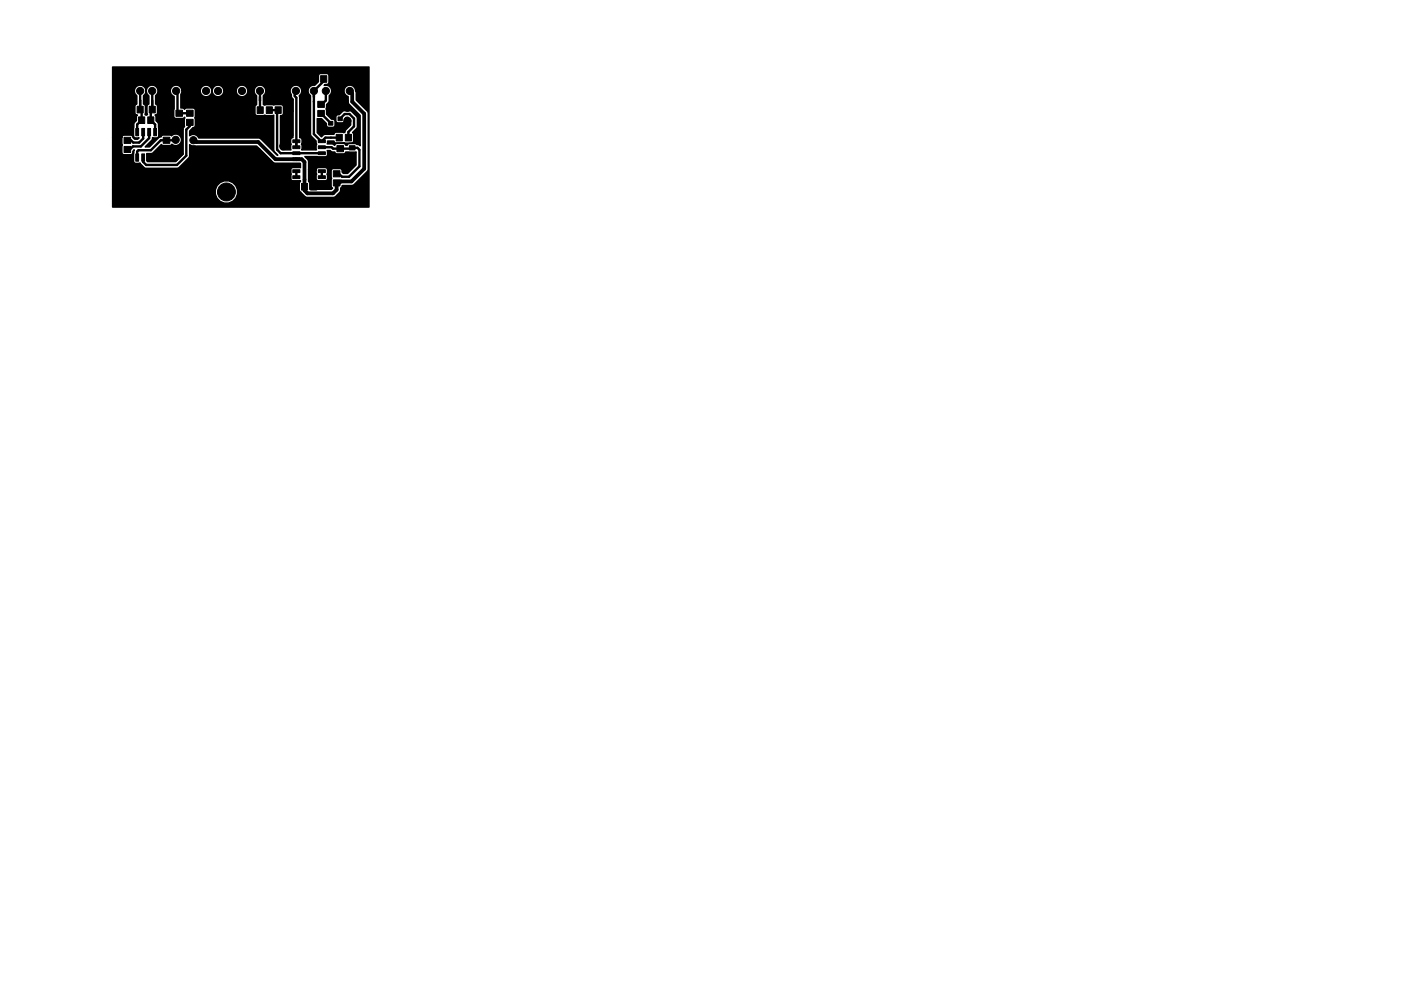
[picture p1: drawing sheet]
<svg xmlns="http://www.w3.org/2000/svg" width="297mm" height="210mm" viewBox="0 0 297 210" stroke-linecap="round" stroke-linejoin="round" font-family="sans-serif">
<g fill="#000" stroke="#000" stroke-width=".21">
<path d="M68 16.1h1.3v1.4h-1.3zM69.9 16.1h1.3v1.4h-1.3zM26.3 31.1h1.4v1.3h-1.4zM26.3 29.1h1.4v1.3h-1.4zM27.1 22.5h1.3v1.4h-1.3zM28.8 27.3h.6v1.5h-.6zM28.8 32.7h.6v1.5h-.6zM30.1 27.3h.6v1.5h-.6zM30.1 32.7h.6v1.5h-.6zM29.1 22.5h1.3v1.4h-1.3zM29.4 24.8h1.3v1.4h-1.3zM31.3 27.3h.6v1.5h-.6z"/>
<path d="M31.3 32.7h.6v1.5h-.6zM32.6 27.3h.6v1.5h-.6zM32.6 32.7h.6v1.5h-.6zM31.3 24.8h1.3v1.4h-1.3zM31.6 22.5h1.3v1.4h-1.3zM34.6 31h1.4v1.3h-1.4zM34.6 29.1h1.4v1.3h-1.4zM33.6 22.5h1.3v1.4h-1.3zM37.3 23.4h1.4v1.3h-1.4zM37.3 25.3h1.4v1.3h-1.4zM39.6 25.3h1.3v1.3h-1.3zM39.6 23.4h1.3v1.3h-1.3z"/>
<path d="M54.5 22.7h1.3v1.4h-1.3zM56.5 22.7h1.2v1.4h-1.2zM58.3 22.7h1.3v1.4h-1.3zM60.3 22.7h1.3v1.4h-1.3zM62.1 37.3h1.5v.6h-1.5zM62.1 36h1.5v.6h-1.5zM62.1 34.7h1.5v.6h-1.5zM62.1 33.5h1.5v.6h-1.5zM62.1 32.2h1.5v.6h-1.5zM62.1 30.9h1.5v.6h-1.5zM62.1 29.7h1.5v.6h-1.5zM67.4 23.4h1.4v1.3h-1.4z"/>
<path d="M67.4 21.5h1.4v1.3h-1.4zM67.5 29.7h1.5v.6h-1.5zM67.5 30.9h1.5v.6h-1.5zM67.5 32.2h1.5v.6h-1.5zM67.5 33.5h1.5v.6h-1.5zM67.5 34.7h1.5v.6h-1.5zM67.5 36h1.5v.6h-1.5zM67.5 37.3h1.5v.6h-1.5zM69.7 25.8h.9v.8h-.9zM70.7 36.2h1.4v1.3h-1.4zM70.7 38.2h1.4v1.3h-1.4zM71.3 28.5h1.3v1.4h-1.3z"/>
<path d="M71.4 32.8h1.4v1.3h-1.4zM71.4 30.9h1.4v1.3h-1.4zM71.7 24.8h.9v.8h-.9zM71.7 26.7h.9v.8h-.9zM73.2 28.5h1.3v1.4h-1.3zM74.1 30.9h1.2v.9h-1.2zM74.1 34.2h1.2v.9h-1.2zM63.9 38.9h1.3v1.4h-1.3zM65.9 38.9h1.2v1.4h-1.2z"/>
<circle cx="29.7" cy="19.3" r=".76"/>
<circle cx="32.3" cy="19.3" r=".76"/>
<circle cx="34.8" cy="19.3" r=".76"/>
<circle cx="37.3" cy="19.3" r=".76"/>
<circle cx="41.1" cy="19.3" r=".76"/>
<circle cx="43.7" cy="19.3" r=".76"/>
<circle cx="46.2" cy="19.3" r=".76"/>
<circle cx="48.8" cy="19.3" r=".76"/>
<circle cx="51.3" cy="19.3" r=".76"/>
<circle cx="55.1" cy="19.3" r=".76"/>
<circle cx="57.7" cy="19.3" r=".76"/>
<circle cx="60.2" cy="19.3" r=".76"/>
<circle cx="62.7" cy="19.3" r=".76"/>
<circle cx="66.5" cy="19.3" r=".76"/>
<circle cx="69.1" cy="19.3" r=".76"/>
<circle cx="71.6" cy="19.3" r=".76"/>
<circle cx="74.2" cy="19.3" r=".76"/>
<circle cx="37.3" cy="31.7" r=".76"/>
<circle cx="37.3" cy="29.7" r=".76"/>
<circle cx="41" cy="31.7" r=".76"/>
<circle cx="41" cy="29.7" r=".76"/>
<circle cx="60" cy="35.5" r=".76"/>
<circle cx="60.1" cy="31" r=".76"/>
<circle cx="69.1" cy="39.4" r=".76"/>
<circle cx="73.7" cy="25.6" r=".76"/>
<circle cx="73.7" cy="22.9" r=".76"/>
<circle cx="48" cy="40.7" r="1.9"/>
<circle cx="69.1" cy="42.9" r=".76"/>
</g>
<g fill="none" stroke="#000" stroke-width=".51">
<path d="M29.7 19.3v3.9l.3 .4v1.9M29.7 19.3h.1M32.3 19.3v3.9M34.8 17l-.5 .5h-5.3l-1.2 1.2v4.5M34.8 17h29l1.7-1.8h4.1l1 1v2l3.1 3.1v1.6M34.8 17v3.6l1.8 1.7M37.3 19.3l.3 .3v4.1l.4 .3h2.3M41.1 17v2.3M48.8 17v2.3M55.1 19.3v3.9M57.7 19.3h2.5l1.8 1.8v7.6l-1.9 1.9v.4M62.5 19v1.4l.3 .3v10.5"/>
<path d="M68.4 17l.2-.2v.4l-2.1 2.1v9.1l1.6 1.6 .9-.8h2.9M69.1 19.3v2l-.8 .8h-.2M29.7 25.2l.3 .3M29.7 21.3h.1M30 25.5l-.9 .9v1.6M30.4 28v1.4l-.9 .8h-1.3l-.4-.4h-.8M31.6 28v1.3l-1.7 1.8h-1.7l-.4 .4h-.6l-.2 .2M32 25.5l.9 .9v1.6M32.3 23l-.3 .3v2.2M32.3 25.2l-.3 .3M36.6 22.3h.1M36.6 22.3l-.9 .9h-1.8"/>
<path d="M36.6 22.3v2.8l.9 .9h.5v.7l.7 .7v5.3l-1.3 1.3h-5.2l-.6-.6M37.3 31.7h-2l-1.7 1.7h-.7M37.3 29.7l-3.2 .1-2.1 2.1h-2.6l-.3 .2v1.3M40.3 26v.7l-.8 .8v5.5l-2 2h-6.5l-.6-.6v-1M57.1 23.4h1.9l-.3 .2v8.1l.8 .8h8.7M61.5 35v4l4 3.9h3.6M61.5 35h1.3M61.5 35l-.4 .5h-1.1M62.4 30h.4M62.8 36.3v1.3M64.6 39.6v.8l.4 .5M68.1 24.1l2 2"/>
<path d="M68.2 33.8v1.2M68.2 36.3v1.3M68.2 31.2h2.1l.3 .3h1.5M70.1 26.1v.1M72.1 33.8l.3-.3 1.2 1.2h1.1M72.1 31.2l.3 .3h2.1l.2-.1h1.1l.4 .4v3.5l-2.2 2.2h-1.5l-.6-.6h-.5M72.1 25.2l1-1h1l1 1v1.6l-1.2 1.2v1.2M72.1 33.5h-1.5l-.3 .3h-3.3l-.5 .5v5.3h2.3l.3-.2M73.7 25.6l-1.6 1.5M65 40.9h.1"/>
</g>
<path d="M74.2 19.3l.5 .5v1.8l2.5 2.5v11.7l-2.7 2.7h-2.2l-.6 .5-.3-.2v1.5l-.8 .7h-5.4l-.6-.6v-6l-.6-.6h-5.6l-3.6-3.7h-13.2l-.3-.4h-.5M41 31.7h13.8l3.8 3.8h1.4" fill="none" stroke="#000" stroke-width=".8"/>
<path d="M64.6 33.2h4.6l.2-.4v-.9h.6l.3 .3 .7 .1 .1 .2 .3 .2 1.6-.1 .3-.3 2.2-.1v2.8l-1.8 1.8h-.9l-.5-1h-1.6l-.4 .1-.1 .3 .1 1.6-.1 1.7 .3 .4-.2 .3h-4.6v-1.3l-.3-.4v-2.5h1.6l.2 1-.2 .3 .1 .8 .4 .3h1.5l.3-.2 .1-.3-.1-.9 .1-1-.1-.3-.3-.1h-1.7l-.3 .4h-1.6v-2zM23.9 14.2h54.3v29.7h-54.3v-3.6h21.7v.9a2.4 2.4 0 0 0 3.7 1.5 2.4 2.4 0 0 0 0-4 2.4 2.4 0 0 0-3.7 1.6h-21.7v-11.2h1.9l.2 1.6-.2 1.7 .2 .3 .3 .1h1.6l.2-.3 .1-.4 .3-.3-.2 .9 .1 1.7 .4 .3 .9-.1 .8 .9 .5 .2h6.8l2.4-2.4v-2.6l.6 .3h.8h12.8l3.7 3.6 5.6 .1v.9h-1.6l-.4 .2-.1 .8 .2 .4-.2 .9 .3 .4h1.8l-.2 .6v1.6l1.3 1.3 5.8 .1 .6-.3 .7-.7a.96 .96 0 0 0 .3-1l.4-.5h1.9l.6-.3 2.7-2.7 .3-.6v-11.7l-.3-.6-2.3-2.3 .1-1.4-.2-.5a1.23 1.23 0 0 0-1.1-1.2 1.23 1.23 0 0 0-1.3 1 1.23 1.23 0 0 0 .8 1.4l.1 1.4 2.5 2.6v6.4l-1.1-.5-1.4 .1-.3 .3h-.3l-.1-.2-.4-.2-1.5 .1-.3 .3-.7-.3h-.9v-.6h1.4l.2 .3 .3 .2 1.6-.2 1.6 .2 .3-.2 .2-.3v-1.4l-.2-.4 .9-1 .1-1.9-.2-.6-1.2-1.1h-1.6l-.9 .8-.4 .1-.3 .2v1l.3 .4h1.2l.3-.2v-.6l.4-.3h.4l.5 .5v1.1l-.9 1-.2 .6-.3 .1-1.6-.2-.3 .2-.2 .3h-1.8h-.3l-.5 .5-.9-.9v-2.9h.9l1 1v.5l.3 .3h1.1l.4-.3v-.9l-.1-.4-.6-.1-1.1-1.1-.1-1.1 .1-.9 .6-.6v-1.3a1.23 1.23 0 0 0 .4-1.5 1.23 1.23 0 0 0-1.5-.7l.2-.2h.6l.2-.3v-1.5l-.2-.5h-1.5l-.3 .1-.2 .4v1.2l-.7 .8a1.24 1.24 0 0 0-1.4 .7 1.24 1.24 0 0 0 .4 1.5v8.1l.2 .6 1 .9 .2 .7-.2 .3 .1 .9h-3.1v-2.1l-.1-.4-.4-.1 .1-8.5-.2-.4a1.24 1.24 0 0 0 .4-1.7 1.24 1.24 0 0 0-1.8-.3 1.24 1.24 0 0 0-.2 1.8v.6l.3 .3v8.2l-.3 .1-.2 .4 .1 2.1h-1.9l-.3-.3v-7h.3l.3-.3v-1.7l-.5-.3-1.6 .1-1.5-.1-.4 .1-.3-.1v-1.9l.4-.3a1.24 1.24 0 0 0-.4-1.7 1.24 1.24 0 0 0-1.7 .3 1.24 1.24 0 0 0 .3 1.7v1.9l-.3 .5v1.4l.1 .3 .3 .1 3.5-.1v7.3l.2 .6 .7 .6h-.1l-3.7-3.6h-13l-.1-.2a1.22 1.22 0 0 0-1.8-.3v-1l1.2-1v-1.5l-.1-.3 .1-1.6-.1-.3-.4-.2h-1.3l-.5 .3-.2-.2-.6-.1v-2.9l.3-.9h3.9v.4a1.24 1.24 0 0 0 1.4 1 1.24 1.24 0 0 0 1-1.4l.1 .4a1.24 1.24 0 0 0 1.5 1 1.24 1.24 0 0 0 .9-1.4h2.7v.4a1.24 1.24 0 0 0 1.9 .8 1.24 1.24 0 0 0 0-2 1.24 1.24 0 0 0-1.9 .8h-2.7l-.1-.5a1.33 1.33 0 0 0-1.4-.5 1.33 1.33 0 0 0-1 1 1.24 1.24 0 0 0-1.2-1 1.24 1.24 0 0 0-1.2 1h-3.9l-.2-.5a1.23 1.23 0 0 0-2-.1 1.23 1.23 0 0 0 .5 1.9v4.5l.4 .2h1.4l.4-.2 .1 .1-.1 .3 .1 1.5-.4 .7v5.2l-1.6 1.6h-5.9l-.2-.2v-1.5l1.2-.1 1.9-1.9 .4 .3h1.4l.4-.3 .2 .1a1.24 1.24 0 0 0 1.6-.3 1.24 1.24 0 0 0-.1-1.7 1.24 1.24 0 0 0-1.7 .1l-.4-.2-1.6 .1-.2 .3-.6 .2-1.9 2h-.9l1.3-1.4 .2-.6 .9 .1 .4-.3v-2.6v-.3l-.5-.5v-.8l-.2-.4 .4-.1 .1-.4v-1.5l-.4-.3v-1.8l.3-.3a1.24 1.24 0 0 0-.4-1.7 1.24 1.24 0 0 0-1.7 .3 1.24 1.24 0 0 0 .4 1.7v1.8l-.4 .3 .1 1.9-.3 .2-.3-.2 .1-1.9-.4-.3v-1.8l.4-.3a1.24 1.24 0 0 0-.4-1.7 1.24 1.24 0 0 0-1.7 .3 1.24 1.24 0 0 0 .3 1.7v1.8l-.4 .3v1.5l.1 .4 .4 .1-.2 .4v.8l-.5 .5v.3l-.1 2.4 .3 .4h.9l-.3 .3h-.7l-.5-.7-.3-.1h-1.6l-.3 .4h-1.9z" fill="#000" stroke="#000" stroke-width=".3"/>
</svg>
